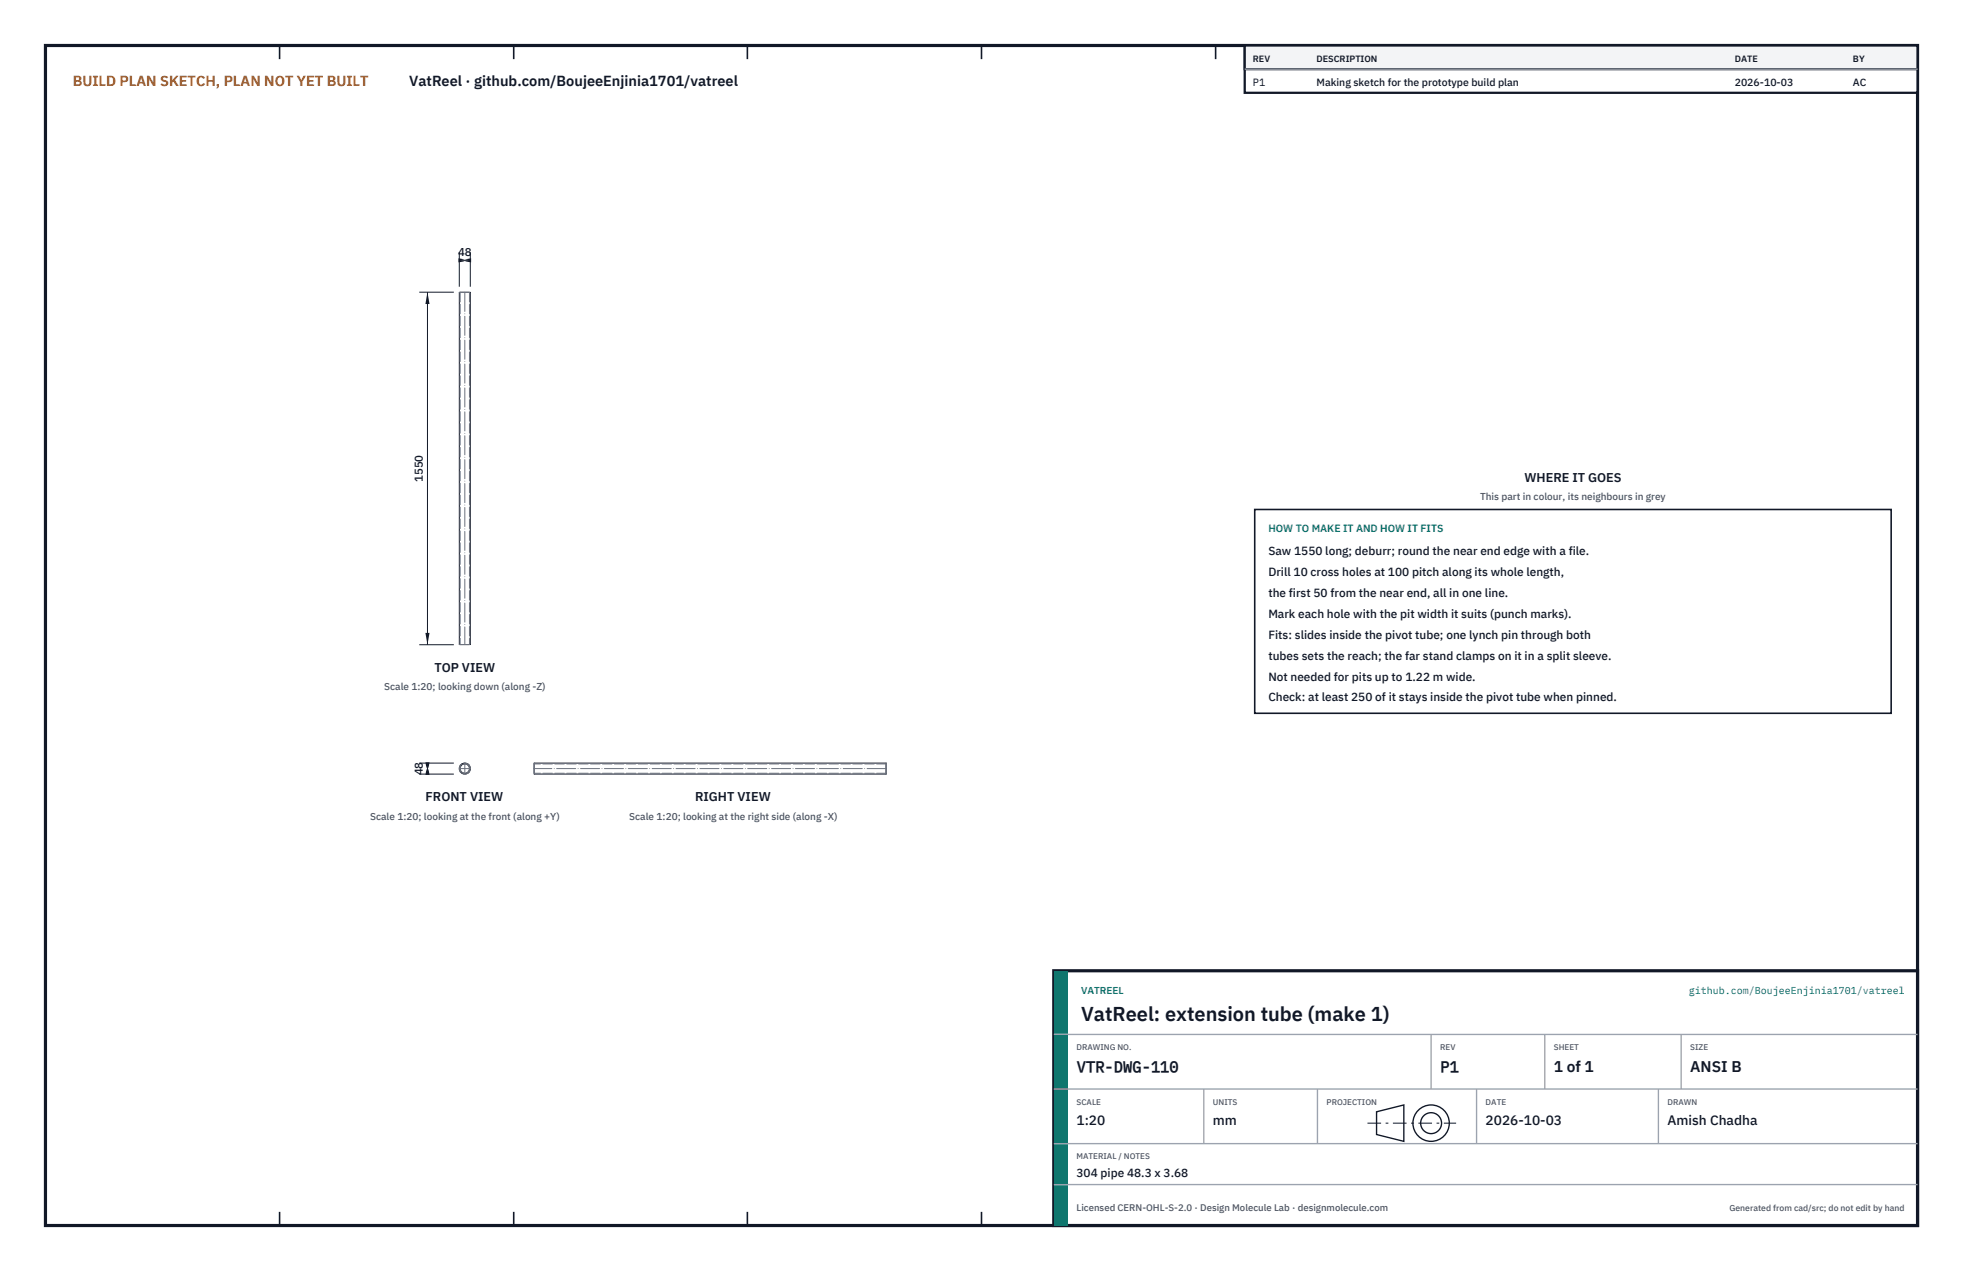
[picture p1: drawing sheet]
<svg xmlns="http://www.w3.org/2000/svg" width="432mm" height="279mm" viewBox="0 0 432 279" stroke-linecap="round" stroke-linejoin="round" font-family="sans-serif">
<defs><g id="words">
<text font-size="4.4" fill="#111827" x="237.8" y="224.4">VatReel: extension tube (make 1)</text>
<g font-size="3.4" fill="#111827">
<text x="236.8" y="235.6">VTR-DWG-110</text>
<text x="316.8" y="235.6">P1</text>
<text x="341.8" y="235.6">1 of 1</text>
<text x="371.8" y="235.6">ANSI B</text>
</g>
<text font-size="3.2" fill="#b45309" x="16" y="19">BUILD PLAN SKETCH, PLAN NOT YET BUILT</text>
<text font-size="3.2" fill="#111827" x="90" y="19">VatReel · github.com/BoujeeEnjinia1701/vatreel</text>
<g font-size="3" fill="#111827">
<text x="236.8" y="247.2">1:20</text>
<text x="266.8" y="247.2">mm</text>
<text x="326.8" y="247.2">2026-10-03</text>
<text x="366.8" y="247.2">Amish Chadha</text>
</g>
<g font-size="2.8" fill="#111827">
<text x="335.3" y="106">WHERE IT GOES</text>
<text x="95.6" y="147.7">TOP VIEW</text>
<text x="93.6" y="176.2">FRONT VIEW</text>
<text x="152.9" y="176.2">RIGHT VIEW</text>
</g>
<g font-size="2.6" fill="#111827">
<text x="279" y="122">Saw 1550 long; deburr; round the near end edge with a file.</text>
<text x="279" y="126.6">Drill 10 cross holes at 100 pitch along its whole length,</text>
<text x="279" y="131.2">the first 50 from the near end, all in one line.</text>
<text x="279" y="135.8">Mark each hole with the pit width it suits (punch marks).</text>
<text x="279" y="140.4">Fits: slides inside the pivot tube; one lynch pin through both</text>
<text x="279" y="145">tubes sets the reach; the far stand clamps on it in a split sleeve.</text>
<text x="279" y="149.6">Not needed for pits up to 1.22 m wide.</text>
<text x="279" y="154.2">Check: at least 250 of it stays inside the pivot tube when pinned.</text>
<text x="236.8" y="258.8">304 pipe 48.3 x 3.68</text>
</g>
<g font-size="2.5" fill="#111827">
<text x="100.8" y="56.2">48</text>
<text x="93" y="106" transform="rotate(-90 93 106)">1550</text>
<text x="93" y="170.4" transform="rotate(-90 93 170.4)">48</text>
</g>
<g font-size="2.3" fill="#111827">
<text x="275.6" y="18.8">P1</text>
<text x="289.6" y="18.8">Making sketch for the prototype build plan</text>
<text x="381.6" y="18.8">2026-10-03</text>
<text x="407.6" y="18.8">AC</text>
</g>
<text font-size="2.3" fill="#0f766e" x="279" y="117">HOW TO MAKE IT AND HOW IT FITS</text>
<g font-size="2.2" fill="#4b5563">
<text x="325.6" y="110">This part in colour, its neighbours in grey</text>
<text x="84.5" y="151.7">Scale 1:20; looking down (along -Z)</text>
<text x="81.4" y="180.2">Scale 1:20; looking at the front (along +Y)</text>
<text x="138.4" y="180.2">Scale 1:20; looking at the right side (along -X)</text>
</g>
<g font-size="2.2" fill="#0f766e">
<text x="237.8" y="218.4">VATREEL</text>
<text x="371.5" y="218.4">github.com/BoujeeEnjinia1701/vatreel</text>
</g>
<text font-size="2.1" fill="#4b5563" x="236.8" y="266.2">Licensed CERN-OHL-S-2.0 · Design Molecule Lab · designmolecule.com</text>
<g font-size="2" fill="#111827">
<text x="275.6" y="13.6">REV</text>
<text x="289.6" y="13.6">DESCRIPTION</text>
<text x="381.6" y="13.6">DATE</text>
<text x="407.6" y="13.6">BY</text>
</g>
<text font-size="1.9" fill="#4b5563" x="380.4" y="266.2">Generated from cad/src; do not edit by hand</text>
<g font-size="1.8" fill="#4b5563">
<text x="236.8" y="230.8">DRAWING NO.</text>
<text x="316.8" y="230.8">REV</text>
<text x="341.8" y="230.8">SHEET</text>
<text x="371.8" y="230.8">SIZE</text>
<text x="236.8" y="242.8">SCALE</text>
<text x="266.8" y="242.8">UNITS</text>
<text x="291.8" y="242.8">PROJECTION</text>
<text x="326.8" y="242.8">DATE</text>
<text x="366.8" y="242.8">DRAWN</text>
<text x="236.8" y="254.8">MATERIAL / NOTES</text>
</g>
</g></defs>
<path d="M10 10h411.8v259.4h-411.8z" fill="none" stroke="#111827" stroke-width=".7" stroke-linecap="butt"/>
<g fill="none" stroke="#111827" stroke-width=".35">
<path d="M61.5 10v3M113 10v3M164.4 10v3M215.9 10v3M267.4 10v3M318.9 10v3M370.3 10v3M61.5 266.4v3M113 266.4v3M164.4 266.4v3M215.9 266.4v3M267.4 266.4v3"/>
<path d="M318.9 266.4v3M370.3 266.4v3"/>
</g>
<g fill="none" stroke="#111727" stroke-width=".22">
<path d="M101 64.3h2.5v77.4h-2.5zM117.5 167.7h77.4v2.5h-77.4z"/>
<circle cx="102.2" cy="169" r="1.22"/>
<circle cx="102.2" cy="169" r="1.03"/>
</g>
<g fill="none" stroke="#6a7180" stroke-width=".22" stroke-dasharray="2.1 .5">
<path d="M101 64.3h2.5M101.2 64.3h2.1M101.2 64.3v77.4M103.3 64.3h-2.1M103.3 64.3v77.4M101 141.7h2.5M101.2 141.7h2.1M103.3 141.7h-2.1M117.5 167.7v2.5M117.5 169v-1.1M117.5 167.9v2.1M117.5 170v-1"/>
<path d="M194.9 167.7v2.5M194.9 169v-1.1M194.9 167.9v2.1M194.9 170v-1M194.9 167.9h-77.4M194.9 170h-77.4"/>
<circle cx="102.2" cy="169" r="1.22"/>
<circle cx="102.2" cy="169" r="1.03"/>
</g>
<path d="M102.2 64.3v77.4M101 169h2.5M102.2 170.2v-2.5M194.9 169h-77.4" fill="none" stroke="#6a7180" stroke-width=".22" stroke-dasharray="4.2 .5 0 .5"/>
<path d="M101 55.4v7.6M101 57.2h2.4M103.4 55.4v7.6" fill="none" stroke="#111827" stroke-width=".22"/>
<path d="M101 57.2l2.6-.4v.9zM100.8 56.8v.9l2.6-.5z" fill="#111827"/>
<path d="M92.2 64.2h7.6M94 64.2v77.5M92.2 141.7h7.6" fill="none" stroke="#111827" stroke-width=".22"/>
<path d="M94 64.2l-.4 2.6h.9zM93.6 139.1h.9l-.5 2.6z" fill="#111827"/>
<path d="M92.2 167.8h7.6M92.2 170.2h7.6M94 167.8v2.4" fill="none" stroke="#111827" stroke-width=".22"/>
<path d="M94 167.8l-.4 2.6h.9zM93.6 167.6h.9l-.5 2.6z" fill="#111827"/>
<path d="M276 112h140v44.8h-140z" fill="#fff" stroke="#111827" stroke-width=".35"/>
<path d="M273.8 10h148v10.4h-148z" fill="#fff" stroke="#111827" stroke-width=".5"/>
<path d="M273.8 10h148v5.2h-148z" fill="#f3f4f6" stroke="#111827" stroke-width=".5"/>
<path d="M273.8 15.2h148" fill="none" stroke="#9ca3af" stroke-width=".3"/>
<path d="M231.8 213.4h190v56h-190z" fill="#fff" stroke="#111827" stroke-width=".7" stroke-linecap="butt"/>
<path d="M231.8 213.4h3v56h-3z" fill="#0f766e"/>
<path d="M231.8 227.4h190M231.8 239.4h190M264.8 239.4v12M289.8 239.4v12M314.8 227.4v12M324.8 239.4v12M339.8 227.4v12M364.8 239.4v12M369.8 227.4v12M231.8 251.4h190M231.8 260.4h190" fill="none" stroke="#9ca3af" stroke-width=".3"/>
<g fill="none" stroke="#111827" stroke-width=".3">
<path d="M302.8 244.4l6-1.5v8l-6-1.5z"/>
<circle cx="314.8" cy="246.9" r="4"/>
<circle cx="314.8" cy="246.9" r="2.3"/>
</g>
<path d="M300.8 246.9h19.5" fill="none" stroke="#111827" stroke-width=".22" stroke-dasharray="3 1 .6 1" stroke-linecap="butt"/>
<use href="#words"/>
</svg>
